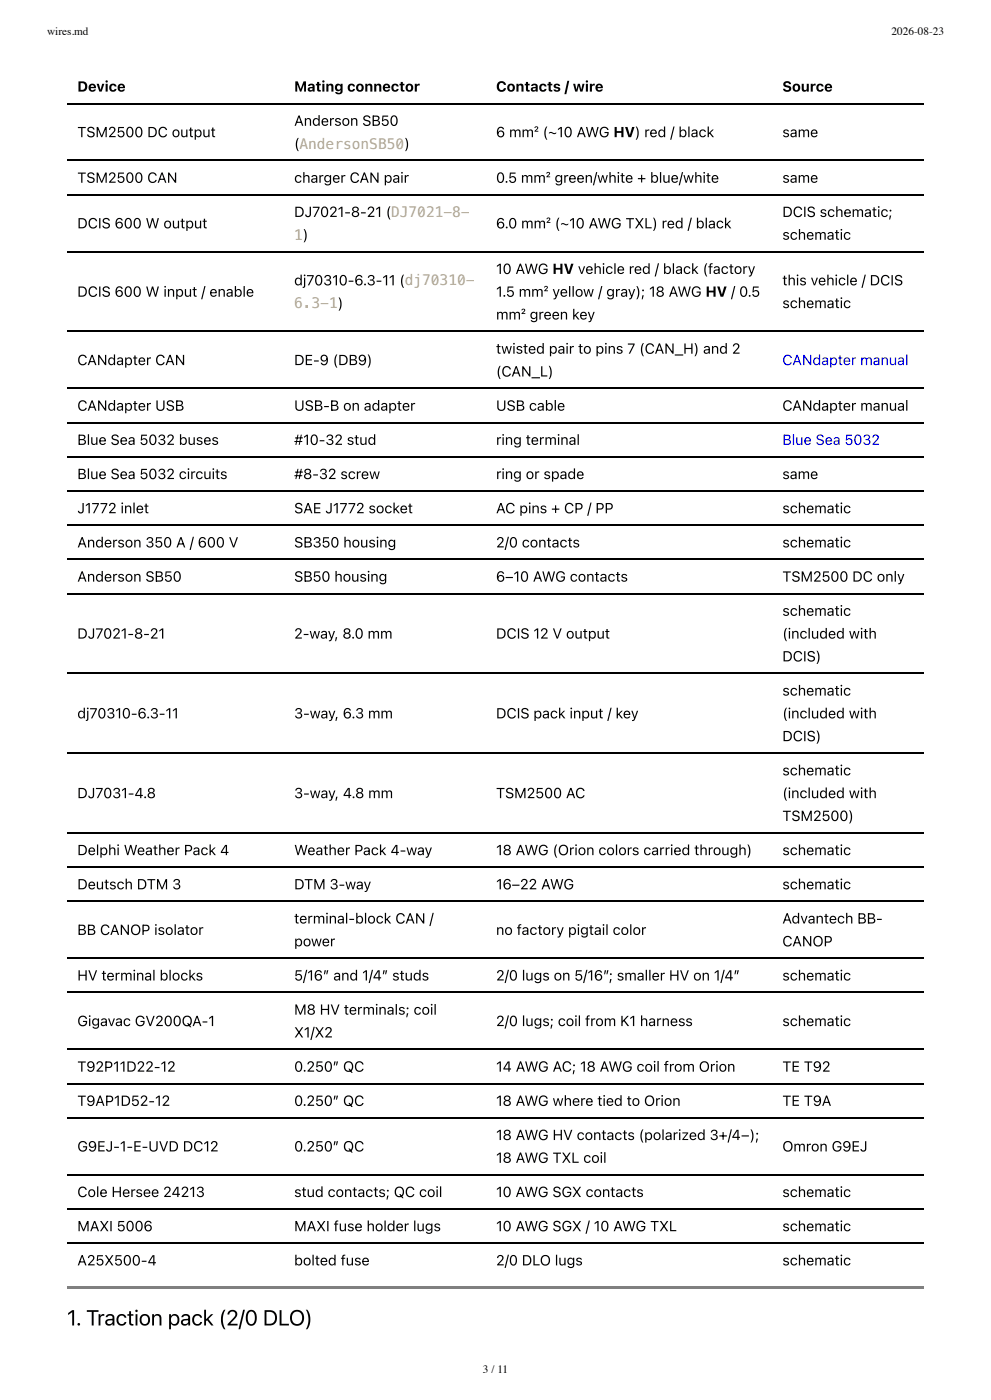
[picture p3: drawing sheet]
<svg xmlns="http://www.w3.org/2000/svg" width="210mm" height="297mm" viewBox="0 0 210 297" stroke-linecap="round" stroke-linejoin="round" font-family="sans-serif">
<defs><g id="words">
<text font-size="4.6" x="14.2" y="281.2">1. Traction pack (2/0 DLO)</text>
<g font-size="3.1">
<text x="16.4" y="19.4">Device</text>
<text x="62.4" y="19.4">Mating connector</text>
<text x="105.2" y="19.4">Contacts / wire</text>
<text x="165.9" y="19.4">Source</text>
<text x="16.4" y="29.1">TSM2500 DC output</text>
<text x="62.4" y="26.7">Anderson SB50</text>
<text x="105.2" y="29.1">6 mm² (~10 AWG HV) red / black</text>
<text x="165.9" y="29.1">same</text>
<text x="62.4" y="31.5">(AndersonSB50)</text>
<text x="16.4" y="38.8">TSM2500 CAN</text>
<text x="62.4" y="38.8">charger CAN pair</text>
<text x="105.2" y="38.8">0.5 mm² green/white + blue/white</text>
<text x="165.9" y="38.8">same</text>
<text x="62.4" y="46">DJ7021-8-21 (DJ7021-8-</text>
<text x="165.9" y="46">DCIS schematic;</text>
<text x="16.4" y="48.4">DCIS 600 W output</text>
<text x="105.2" y="48.4">6.0 mm² (~10 AWG TXL) red / black</text>
<text x="165.9" y="50.9">schematic</text>
<text x="105.2" y="58.1">10 AWG HV vehicle red / black (factory</text>
<text x="16.4" y="63">DCIS 600 W input / enable</text>
<text x="62.4" y="60.5">dj70310-6.3-11 (dj70310-</text>
<text x="105.2" y="63">1.5 mm² yellow / gray); 18 AWG HV / 0.5</text>
<text x="165.9" y="60.5">this vehicle / DCIS</text>
<text x="165.9" y="65.4">schematic</text>
<text x="105.2" y="67.8">mm² green key</text>
<text x="16.4" y="77.5">CANdapter CAN</text>
<text x="62.4" y="77.5">DE-9 (DB9)</text>
<text x="105.2" y="75">twisted pair to pins 7 (CAN_H) and 2</text>
<text x="105.2" y="79.9">(CAN_L)</text>
<text x="16.4" y="87.1">CANdapter USB</text>
<text x="62.4" y="87.1">USB-B on adapter</text>
<text x="105.2" y="87.1">USB cable</text>
<text x="165.9" y="87.1">CANdapter manual</text>
<text x="16.4" y="94.4">Blue Sea 5032 buses</text>
<text x="62.4" y="94.4">#10-32 stud</text>
<text x="105.2" y="94.4">ring terminal</text>
<text x="16.4" y="101.6">Blue Sea 5032 circuits</text>
<text x="62.4" y="101.6">#8-32 screw</text>
<text x="105.2" y="101.6">ring or spade</text>
<text x="165.9" y="101.6">same</text>
<text x="16.4" y="108.9">J1772 inlet</text>
<text x="62.4" y="108.9">SAE J1772 socket</text>
<text x="105.2" y="108.9">AC pins + CP / PP</text>
<text x="165.9" y="108.9">schematic</text>
<text x="16.4" y="116.1">Anderson 350 A / 600 V</text>
<text x="62.4" y="116.1">SB350 housing</text>
<text x="105.2" y="116.1">2/0 contacts</text>
<text x="165.9" y="116.1">schematic</text>
<text x="16.4" y="123.4">Anderson SB50</text>
<text x="62.4" y="123.4">SB50 housing</text>
<text x="105.2" y="123.4">6–10 AWG contacts</text>
<text x="165.9" y="123.4">TSM2500 DC only</text>
<text x="165.9" y="130.6">schematic</text>
<text x="16.4" y="135.5">DJ7021-8-21</text>
<text x="62.4" y="135.5">2-way, 8.0 mm</text>
<text x="105.2" y="135.5">DCIS 12 V output</text>
<text x="165.9" y="135.5">(included with</text>
<text x="165.9" y="140.3">DCIS)</text>
<text x="165.9" y="147.6">schematic</text>
<text x="16.4" y="152.4">dj70310-6.3-11</text>
<text x="62.4" y="152.4">3-way, 6.3 mm</text>
<text x="105.2" y="152.4">DCIS pack input / key</text>
<text x="165.9" y="152.4">(included with</text>
<text x="165.9" y="157.2">DCIS)</text>
<text x="165.9" y="164.5">schematic</text>
<text x="16.4" y="169.3">DJ7031-4.8</text>
<text x="62.4" y="169.3">3-way, 4.8 mm</text>
<text x="105.2" y="169.3">TSM2500 AC</text>
<text x="165.9" y="169.3">(included with</text>
<text x="165.9" y="174.2">TSM2500)</text>
<text x="16.4" y="181.4">Delphi Weather Pack 4</text>
<text x="62.4" y="181.4">Weather Pack 4-way</text>
<text x="105.2" y="181.4">18 AWG (Orion colors carried through)</text>
<text x="165.9" y="181.4">schematic</text>
<text x="16.4" y="188.7">Deutsch DTM 3</text>
<text x="62.4" y="188.7">DTM 3-way</text>
<text x="105.2" y="188.7">16–22 AWG</text>
<text x="165.9" y="188.7">schematic</text>
<text x="62.4" y="195.9">terminal-block CAN /</text>
<text x="165.9" y="195.9">Advantech BB-</text>
<text x="16.4" y="198.3">BB CANOP isolator</text>
<text x="62.4" y="200.8">power</text>
<text x="105.2" y="198.3">no factory pigtail color</text>
<text x="165.9" y="200.8">CANOP</text>
<text x="16.4" y="208">HV terminal blocks</text>
<text x="62.4" y="208">5/16″ and 1/4″ studs</text>
<text x="105.2" y="208">2/0 lugs on 5/16″; smaller HV on 1/4″</text>
<text x="165.9" y="208">schematic</text>
<text x="62.4" y="215.3">M8 HV terminals; coil</text>
<text x="16.4" y="217.7">Gigavac GV200QA-1</text>
<text x="62.4" y="220.1">X1/X2</text>
<text x="105.2" y="217.7">2/0 lugs; coil from K1 harness</text>
<text x="165.9" y="217.7">schematic</text>
<text x="16.4" y="227.4">T92P11D22-12</text>
<text x="62.4" y="227.4">0.250″ QC</text>
<text x="105.2" y="227.4">14 AWG AC; 18 AWG coil from Orion</text>
<text x="165.9" y="227.4">TE T92</text>
<text x="16.4" y="234.6">T9AP1D52-12</text>
<text x="62.4" y="234.6">0.250″ QC</text>
<text x="105.2" y="234.6">18 AWG where tied to Orion</text>
<text x="165.9" y="234.6">TE T9A</text>
<text x="16.4" y="244.3">G9EJ-1-E-UVD DC12</text>
<text x="62.4" y="244.3">0.250″ QC</text>
<text x="105.2" y="241.9">18 AWG HV contacts (polarized 3+/4−);</text>
<text x="165.9" y="244.3">Omron G9EJ</text>
<text x="105.2" y="246.7">18 AWG TXL coil</text>
<text x="16.4" y="253.9">Cole Hersee 24213</text>
<text x="62.4" y="253.9">stud contacts; QC coil</text>
<text x="105.2" y="253.9">10 AWG SGX contacts</text>
<text x="165.9" y="253.9">schematic</text>
<text x="16.4" y="261.2">MAXI 5006</text>
<text x="62.4" y="261.2">MAXI fuse holder lugs</text>
<text x="105.2" y="261.2">10 AWG SGX / 10 AWG TXL</text>
<text x="165.9" y="261.2">schematic</text>
<text x="16.4" y="268.5">A25X500-4</text>
<text x="62.4" y="268.5">bolted fuse</text>
<text x="105.2" y="268.5">2/0 DLO lugs</text>
<text x="165.9" y="268.5">schematic</text>
</g>
<g font-size="3.1" fill="#c9ae75">
<text x="62.4" y="50.9">1)</text>
<text x="62.4" y="65.4">6.3-1)</text>
</g>
<g font-size="3.1" fill="#00e">
<text x="165.9" y="77.5">CANdapter manual</text>
<text x="165.9" y="94.4">Blue Sea 5032</text>
</g>
<g font-size="2.4">
<text x="10" y="7.4">wires.md</text>
<text x="189.1" y="7.4">2026-08-23</text>
<text x="102.5" y="291.3">3 / 11</text>
</g>
</g></defs>
<g fill="none" stroke="#000" stroke-width=".22">
<path d="M14.2 22h181.8M14.2 34h181.8M14.2 41.3h181.8M14.2 53.4h181.8M14.2 70.3h181.8M14.2 82.4h181.8M14.2 89.7h181.8M14.2 96.9h181.8M14.2 104.2h181.8M14.2 111.4h181.8M14.2 118.7h181.8M14.2 125.9h181.8"/>
<path d="M14.2 142.8h181.8M14.2 159.8h181.8M14.2 176.7h181.8M14.2 183.9h181.8M14.2 191.2h181.8M14.2 203.3h181.8M14.2 210.5h181.8M14.2 222.6h181.8M14.2 229.9h181.8M14.2 237.1h181.8M14.2 249.2h181.8M14.2 256.5h181.8"/>
<path d="M14.2 263.7h181.8"/>
</g>
<path d="M14.2 273.1h181.8" fill="none" stroke="#808080" stroke-width=".44"/>
<use href="#words"/>
</svg>
